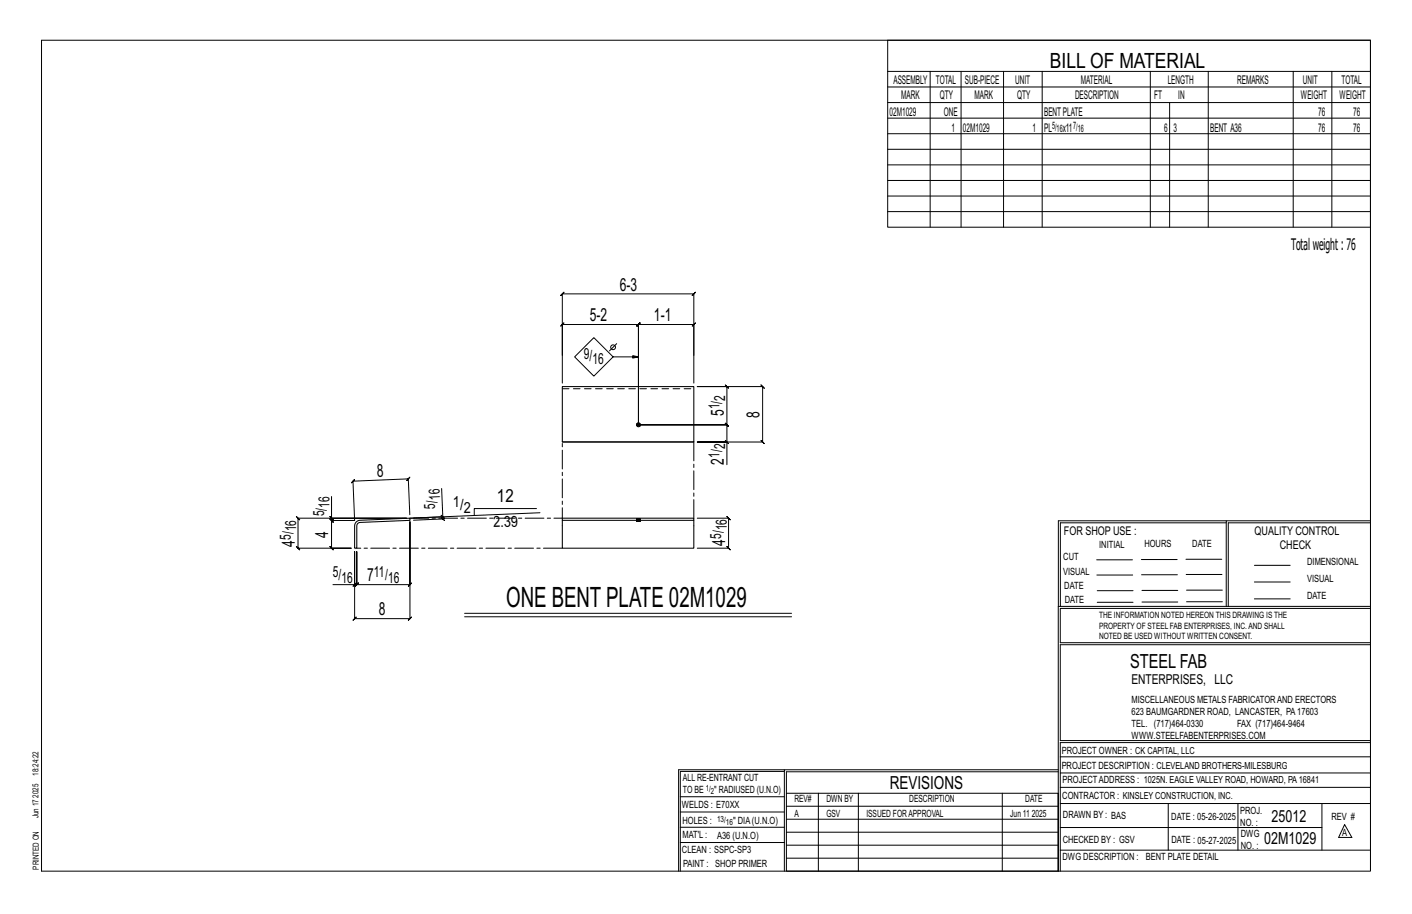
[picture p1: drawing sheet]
<svg xmlns="http://www.w3.org/2000/svg" width="432mm" height="279mm" viewBox="0 0 432 279" stroke-linecap="round" stroke-linejoin="round" font-family="sans-serif">
<defs><g id="words">
<text font-size="8.6" x="154.8" y="185.5">ONE BENT PLATE 02M1029</text>
<text font-size="6.4" x="321.1" y="20.7">BILL OF MATERIAL</text>
<text font-size="5.9" x="345.6" y="204.1">STEEL FAB</text>
<g font-size="5.5">
<text x="189.5" y="88.8">6-3</text>
<text x="180.3" y="98.2">5-2</text>
<text x="200" y="98.2">1-1</text>
<text x="221.3" y="127.2" transform="rotate(-90 221.3 127.2)">5</text>
<text x="232.2" y="127.7" transform="rotate(-90 232.2 127.7)">8</text>
<text x="221.3" y="142.1" transform="rotate(-90 221.3 142.1)">2</text>
<text x="115.3" y="145.8" transform="rotate(-2 115.3 145.8)">8</text>
<text x="152" y="153.4">12</text>
<text x="90.1" y="167.1" transform="rotate(-90 90.1 167.1)">4</text>
<text x="100.4" y="164.4" transform="rotate(-90 100.4 164.4)">4</text>
<text x="221.8" y="166.8" transform="rotate(-90 221.8 166.8)">4</text>
<text x="112.3" y="177.7">7</text>
<text x="115.9" y="188.1">8</text>
<text x="272.2" y="241.1">REVISIONS</text>
</g>
<g font-size="5.1">
<text x="388.9" y="251.3">25012</text>
<text x="386.6" y="258.1">02M1029</text>
</g>
<text font-size="4.9" x="394.8" y="76.4">Totalweight : 76</text>
<g font-size="4.7">
<text x="178.6" y="109.6">9/</text>
<text x="181.2" y="111.3">16</text>
<text x="220.1" y="125.2" transform="rotate(-90 220.1 125.2)">1/</text>
<text x="221.7" y="122.6" transform="rotate(-90 221.7 122.6)">2</text>
<text x="221.7" y="137.4" transform="rotate(-90 221.7 137.4)">2</text>
<text x="220.1" y="140" transform="rotate(-90 220.1 140)">1/</text>
<text x="100.8" y="155.3" transform="rotate(-90 100.8 155.3)">16</text>
<text x="133.1" y="155.5" transform="rotate(-92 133.1 155.5)">5/</text>
<text x="134.6" y="152.8" transform="rotate(-92 134.6 152.8)">16</text>
<text x="138.5" y="155.1">1/</text>
<text x="99.2" y="157.9" transform="rotate(-90 99.2 157.9)">5/</text>
<text x="141.8" y="156.8">2</text>
<text x="150.9" y="161.2" transform="rotate(-2 150.9 161.2)">2.39</text>
<text x="88.9" y="165" transform="rotate(-90 88.9 165)">5/</text>
<text x="90.6" y="162.4" transform="rotate(-90 90.6 162.4)">16</text>
<text x="220.6" y="164.8" transform="rotate(-90 220.6 164.8)">5/</text>
<text x="222.2" y="162.1" transform="rotate(-90 222.2 162.1)">16</text>
<text x="101.8" y="176.5">5/</text>
<text x="104.4" y="178.1">16</text>
<text x="114.3" y="176.5">11/</text>
<text x="118.7" y="178.1">16</text>
</g>
<text font-size="4.2" x="346" y="209.1">ENTERPRISES, LLC</text>
<g font-size="3.7">
<text x="273.2" y="25.6">ASSEMBLY</text>
<text x="286.2" y="25.6">TOTAL</text>
<text x="295.1" y="25.6">SUB-PIECE</text>
<text x="310.4" y="25.6">UNIT</text>
<text x="330.5" y="25.6">MATERIAL</text>
<text x="357.1" y="25.6">LENGTH</text>
<text x="378.3" y="25.6">REMARKS</text>
<text x="398.4" y="25.6">UNIT</text>
<text x="410.2" y="25.6">TOTAL</text>
<text x="272.1" y="35.5">02M1029</text>
<text x="275.6" y="30.4">MARK</text>
<text x="287.4" y="30.4">QTY</text>
<text x="288.6" y="35.5">ONE</text>
<text x="298" y="30.4">MARK</text>
<text x="311" y="30.4">QTY</text>
<text x="319.3" y="35.5">BENTPLATE</text>
<text x="328.7" y="30.4">DESCRIPTION</text>
<text x="353" y="30.4">FT</text>
<text x="360.3" y="30.4">IN</text>
<text x="397.8" y="30.4">WEIGHT</text>
<text x="403.2" y="35.5">76</text>
<text x="409.6" y="30.4">WEIGHT</text>
<text x="413.8" y="35.5">76</text>
<text x="290.9" y="40.2">1</text>
<text x="294.5" y="40.2">02M1029</text>
<text x="315.8" y="40.2">1</text>
<text x="319.3" y="40.2">PL</text>
<text x="325" y="40.2">x11</text>
<text x="356" y="40.2">6</text>
<text x="358.9" y="40.2">3</text>
<text x="370.1" y="40.2">BENT A36</text>
<text x="403.2" y="40.2">76</text>
<text x="413.8" y="40.2">76</text>
<text x="325.3" y="163.4">FOR SHOP USE :</text>
<text x="383.7" y="163.4">QUALITY CONTROL</text>
<text x="391.4" y="167.8">CHECK</text>
</g>
<g font-size="3.1">
<text x="321.7" y="39.4">5/</text>
<text x="323.1" y="40.5">16</text>
<text x="328.2" y="39.4">7/</text>
<text x="329.6" y="40.5">16</text>
<text x="336.2" y="167.4">INITIAL</text>
<text x="350" y="167.1">HOURS</text>
<text x="364.6" y="167.2">DATE</text>
<text x="325.2" y="171.3">CUT</text>
<text x="399.8" y="172.8">DIMENSIONAL</text>
<text x="325.1" y="175.8">VISUAL</text>
<text x="399.8" y="177.9">VISUAL</text>
<text x="325.5" y="180">DATE</text>
<text x="325.7" y="184.4">DATE</text>
<text x="399.8" y="183.1">DATE</text>
<text x="346" y="215">MISCELLANEOUS METALS FABRICATORAND ERECTORS</text>
<text x="346" y="218.6">623 BAUMGARDNER ROAD, LANCASTER, PA17603</text>
<text x="346" y="225.8">WWW.STEELFABENTERPRISES.COM</text>
<text x="346" y="222.2">TEL. (717)464-0330</text>
<text x="378.3" y="222.2">FAX (717)464-9464</text>
<text x="324.7" y="230.5">PROJECT OWNER : CK CAPITAL, LLC</text>
<text x="208.8" y="238.8">ALL RE-ENTRANT CUT</text>
<text x="324.7" y="235.1">PROJECT DESCRIPTION : CLEVELAND BROTHERS-MILESBURG</text>
<text x="324.9" y="239.5">PROJECTADDRESS : 1025N. EAGLE VALLEY ROAD, HOWARD, PA16841</text>
<text x="208.8" y="242.5">TO BE</text>
<text x="218.4" y="242.5">&quot; RADIUSED (U.N.O)</text>
<text x="242.9" y="245.3">REV#</text>
<text x="252.7" y="245.3">DWN BY</text>
<text x="278.1" y="245.3">DESCRIPTION</text>
<text x="313.5" y="245.3">DATE</text>
<text x="324.9" y="244.2">CONTRACTOR : KINSLEY CONSTRUCTION, INC.</text>
<text x="208.5" y="247">WELDS : E70XX</text>
<text x="208.7" y="251.7">HOLES :</text>
<text x="224.2" y="251.8">&quot; DIA(U.N.O)</text>
<text x="242.9" y="249.9">A</text>
<text x="252.7" y="249.9">GSV</text>
<text x="264.9" y="249.9">ISSUED FORAPPROVAL</text>
<text x="309" y="249.9">Jun 11</text>
<text x="315.5" y="249.9">2025</text>
<text x="325.1" y="250">DRAWN BY : BAS</text>
<text x="358.2" y="250.5">DATE : 05-26-2025</text>
<text x="379.3" y="248.9">PROJ.</text>
<text x="407.2" y="250.5">REV #</text>
<text x="208.7" y="256.3">MAT'L :</text>
<text x="219.3" y="256.4">A36 (U.N.O)</text>
<text x="325" y="257.6">CHECKED BY : GSV</text>
<text x="358.3" y="257.7">DATE : 05-27-2025</text>
<text x="379.3" y="252.5">NO. :</text>
<text x="379.5" y="255.9">DWG</text>
<text x="410.5" y="255.5">A</text>
<text x="208.6" y="260.7">CLEAN : SSPC-SP3</text>
<text x="324.9" y="262.9">DWG DESCRIPTION :</text>
<text x="350.4" y="263">BENT PLATE DETAIL</text>
<text x="379.5" y="259.5">NO. :</text>
<text x="208.9" y="265">PAINT : SHOP PRIMER</text>
</g>
<g font-size="2.7">
<text x="336.1" y="189">THE INFORMATION NOTED HEREON THIS DRAWING IS THE</text>
<text x="336.1" y="195.4">NOTED BE USED WITHOUT WRITTEN CONSENT.</text>
<text x="336.1" y="192.2">PROPERTY OF STEEL FAB ENTERPRISES, INC.AND SHALL</text>
</g>
<g font-size="2.6">
<text x="215.9" y="241.8">1/</text>
<text x="217.4" y="242.7">2</text>
<text x="219.3" y="251.1">13/</text>
<text x="222" y="252.1">16</text>
</g>
<g font-size="2.5">
<text x="11.7" y="237.1" transform="rotate(-90 11.7 237.1)">18:24:22</text>
<text x="11.8" y="243.8" transform="rotate(-90 11.8 243.8)">2025</text>
<text x="11.8" y="250.1" transform="rotate(-90 11.8 250.1)">Jun 17</text>
<text x="11.9" y="265.8" transform="rotate(-90 11.9 265.8)">PRINTED ON</text>
</g>
</g></defs>
<g fill="none" stroke="#000" stroke-width=".31">
<path d="M12.7 12.3h406.4v254h-406.4zM271.5 12.3h147.6v57.2h-147.6zM271.5 21.8h147.6M271.5 26.6h147.6M271.5 31.4h147.6M271.5 36.1h147.6M284.5 21.8v47.7M293.9 21.8v47.7M306.9 21.8v47.7M318.7 21.8v47.7M351.8 21.8v47.7M357.7 31.4v38.1"/>
<path d="M369.5 21.8v47.7M395.5 21.8v47.7M407.3 21.8v47.7M271.5 40.9h147.6M271.5 45.6h147.6M271.5 50.4h147.6M271.5 55.2h147.6M271.5 59.9h147.6M271.5 64.7h147.6M172 117.1v-17.9l-.5 .5 1-1-.5 .5h23.2l-.5 .5 1-1-.5 .5v30.7v-30.7l-.5 .5 1-1-.5 .5h17l-.5 .5 1-1-.5 .5v17.9M172 108.6v-18.8l-.5 .5 1-1-.5 .5h40.2l-.5 .5 1-1-.5 .5v18.8M187.5 109.1l-5.9 5.9-5.9-5.9 5.9-5.9 5.9 5.9h7.7l-1.7 .4v-.8l1.7 .4"/>
<path d="M188.6 105.1l-2.2 2.2M221.8 134.6l1 1zM222.3 135.1v-5.2l.5 .5-1-1 .5 .5h-27.1h27.1l.5 .5-1-1 .5 .5v-11.7l.5 .5-1-1 .5 .5h-9.1h20l-.5-.5 1 1-.5-.5v16.9l-.5-.5 1 1-.5-.5h-20h9.1v7M100.9 157.9l1 1zM101.4 151.8v6.6h22.9h-33.2l-.5-.5 1 1-.5-.5v9.2l-.5-.5 1 1-.5-.5h16.3h-6l.5 .5-1-1 .5 .5v-8.5l.5 .5-1-1 .5 .5h7M125.3 157.3l-.4-10.9 .4-.5-.9 1 .5-.5-17 .7 .5-.5-.9 1 .4-.5 .5 12h-7l.5 .5-1-1 .5 .5v-.7M134.9 157.5l1 1zM135.1 149.3l.3 8.7-9 .4M135.4 158v.6l-.5-.4 1.1 .9-.6-.5-8.9 .4M164.1 155.5h-19.1v2.1M165.1 156.7l-39.7 1.7M213.2 158.4h9.6l-.5-.5 1 1-.5-.5v9.2l-.5-.5 1 1-.5-.5h-9.6"/>
<path d="M375 159.8h-50.7v25.6M375 159.2h-51.3l-.1 107.1M419.1 159.2h-44.1v26.2M419.1 159.8h-43.5v25.6M101.8 178.7h6.6v-10.1v20.5l-.5 .5 1-1-.5 .5h17l-.5 .5 1-1-.5 .5v-29.6v19.2l.5-.5-1 1 .5-.5h-16.3l.5-.5-1 1 .5-.5v-10.1v10.1l.5-.5-1 1 .5-.5h-.7M108.4 178.7l-.5 .5 1-1zM335.4 171.1h10.9M335.4 175.8h11M349 171h11M349.1 175.7h11M362.7 171h10.9M362.7 175.6h11"/>
<path d="M383.6 172.8h11M383.6 177.9h11M142.1 187.5h100M142.1 188.5h100M323.7 185.4h95.4M335.5 184.1h11M335.5 180.6h11M349.2 184h11M349.2 180.5h11M362.9 180.4h10.9M362.9 184h10.9M383.6 183.1h11"/>
<path d="M419.1 186h-94.9v10.5h94.9M419.1 197.1h-94.9v29.3h94.9v.6h-94.9v39.3M239.9 235.8h-31.9v30.5M239.9 235.3h-32.4v31M323.6 235.3h-83.7v31M323.6 235.9h-83.1v6.6M324.2 236.3h94.9M324.2 231.4h94.9M208 252.9h31.9M208 257.5h31.9M208 243.6h31.9M208 248.2h31.9"/>
<path d="M240.5 242.5h83.1v23.8h-83.1zM240.5 258.4h83.1M240.5 254.4h83.1M240.5 250.4h83.1M240.5 246.5h83.1M250.3 242.5v23.8M262.5 242.5v23.8M306.5 242.5v23.8M324.2 253h80.1M324.2 245.6h94.9M324.2 259.9h94.9M324.2 240.7h94.9"/>
<path d="M357.3 245.6v14.3M378.6 245.6v14.3M404.3 245.6v14.3M411.2 252.1l2.2 3.9h-4zM240.5 262.3h83.1"/>
<circle cx="187.5" cy="106.2" r=".74"/>
</g>
<g fill="#000" stroke="#000" stroke-width=".31">
<path d="M194.6 159.3h1.2z"/>
<circle cx="195.2" cy="129.9" r=".6"/>
</g>
<path d="M172 118.2h40.2v16.9h-40.2zM172 135.1h40.2M108.9 159.6l1.2-.6 15.3-.6v.7l-15.8 .8-.5 .9v6.8h-.7v-6.8zM172 158.4h40.2v.7h-40.2zM172 159.1v8.5h40.2v-8.5M194.7 159.3h1.1" fill="none" stroke="#000" stroke-width=".32"/>
<g fill="none" stroke="#000" stroke-width=".31" stroke-dasharray="2 1.4">
<path d="M172 118.8h40.2M194.6 158.6v.7M194.7 158.6h.1M194.8 159.3v-.7h.2M195 159.3v-.7h.2v.7M195 158.6h-.4l.1 .7M195.2 158.6h.3v.7M195.5 158.6h.2v.7M195.7 158.6h.1v.7M195.8 158.6v.7M195.8 158.6h-.8"/>
<circle cx="195.2" cy="129.9" r=".6"/>
</g>
<path d="M212.2 135.1v23.3M125.4 158.4h46.6v-23.3M172 167.6h-62.9" fill="none" stroke="#000" stroke-width=".31" stroke-dasharray="5.8 1 1 1"/>
<use href="#words"/>
</svg>
